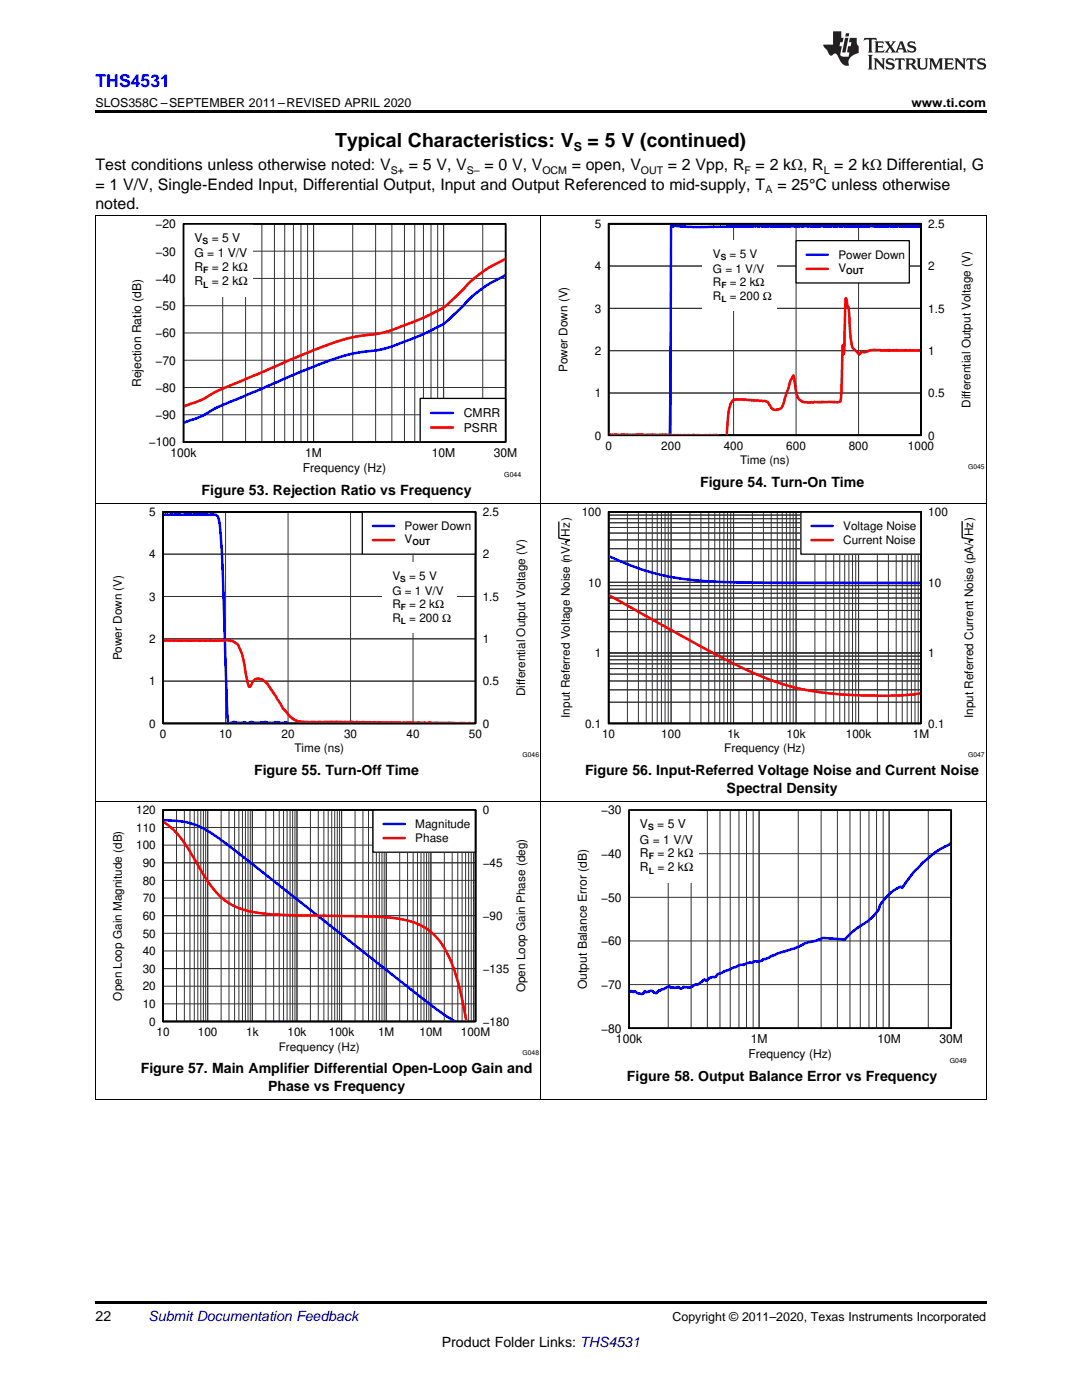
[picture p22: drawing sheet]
<svg xmlns="http://www.w3.org/2000/svg" width="216mm" height="279mm" viewBox="0 0 216 279" stroke-linecap="round" stroke-linejoin="round" font-family="sans-serif">
<defs><g id="words">
<g font-size="3.9">
<text x="66.9" y="29.3">Typical Characteristics: V</text>
<text x="117.3" y="29.3">= 5 V (continued)</text>
</g>
<text font-size="3.5" fill="#00f" x="19" y="17.3">THS4531</text>
<g font-size="3.2">
<text x="19" y="34">Test conditions unless otherwise noted: V</text>
<text x="81.6" y="34">= 5 V, V</text>
<text x="96.7" y="34">= 0 V, V</text>
<text x="114.1" y="34">= open, V</text>
<text x="133.3" y="34">= 2 Vpp, R = 2 kΩ, R = 2 kΩ Differential, G</text>
<text x="19" y="37.9">= 1 V/V, Single-Ended Input, Differential Output, Input and Output Referenced to mid-supply, T</text>
<text x="19" y="41.8">noted.</text>
<text x="155.1" y="37.9">= 25°C unless otherwise</text>
</g>
<g font-size="2.8">
<text x="40.2" y="98.8">Figure 53. Rejection Ratio vs Frequency</text>
<text x="139.7" y="97.2">Figure 54. Turn-On Time</text>
<text x="50.7" y="154.7">Figure 55. Turn-Off Time</text>
<text x="116.7" y="154.7">Figure 56. Input-Referred Voltage Noise and Current Noise</text>
<text x="145" y="158.3">Spectral Density</text>
<text x="28.1" y="214.2">Figure 57. Main Amplifier Differential Open-Loop Gain and</text>
<text x="125.1" y="215.8">Figure 58. Output Balance Error vs Frequency</text>
<text x="53.5" y="217.7">Phase vs Frequency</text>
<text x="19" y="263.6">22</text>
<text x="88.2" y="268.9">Product Folder Links: THS4531</text>
</g>
<text font-size="2.8" fill="#0000c8" x="29.6" y="263.6">Submit Documentation Feedback</text>
<g font-size="2.5">
<text x="19" y="21.4">SLOS358C –SEPTEMBER 2011–REVISED APRIL 2020</text>
<text x="181.9" y="21.4">www.ti.com</text>
<text x="114.5" y="30.1">S</text>
<text x="134.2" y="263.6">Copyright © 2011–2020, Texas Instruments Incorporated</text>
</g>
<g font-size="2.4">
<text x="31" y="45.6">−20</text>
<text x="31" y="51">−30</text>
<text x="38.8" y="48.2">V</text>
<text x="38.8" y="51.4">G = 1 V/V</text>
<text x="42.2" y="48.2">= 5 V</text>
<text x="31" y="56.4">−40</text>
<text x="38.8" y="54">R</text>
<text x="38.8" y="56.9">R</text>
<text x="42.3" y="54">= 2 kΩ</text>
<text x="42.3" y="56.9">= 2 kΩ</text>
<text x="31" y="61.9">−50</text>
<text x="31" y="67.3">−60</text>
<text x="28.2" y="77.3" transform="rotate(-90 28.2 77.3)">Rejection Ratio (dB)</text>
<text x="31" y="72.8">−70</text>
<text x="31" y="83.6">−90</text>
<text x="31" y="78.2">−80</text>
<text x="92.6" y="83.3">CMRR</text>
<text x="29.7" y="89.1">−100</text>
<text x="92.6" y="86.2">PSRR</text>
<text x="34" y="91.2">100k</text>
<text x="60.4" y="94.2">Frequency (Hz)</text>
<text x="60.9" y="91.2">1M</text>
<text x="86.2" y="91.2">10M</text>
<text x="98.5" y="91.2">30M</text>
<text x="119.9" y="162.5">−30</text>
<text x="127.7" y="165.2">V</text>
<text x="131.1" y="165.2">= 5 V</text>
<text x="119.9" y="171.2">−40</text>
<text x="127.7" y="168.3">G = 1 V/V</text>
<text x="127.7" y="171">R</text>
<text x="127.7" y="173.9">R</text>
<text x="131.2" y="171">= 2 kΩ</text>
<text x="131.2" y="173.9">= 2 kΩ</text>
<text x="119.9" y="179.9">−50</text>
<text x="119.9" y="188.7">−60</text>
<text x="117.1" y="197.4" transform="rotate(-90 117.1 197.4)">Output Balance Error (dB)</text>
<text x="119.9" y="197.4">−70</text>
<text x="119.9" y="206.1">−80</text>
<text x="122.9" y="208.2">100k</text>
<text x="149.8" y="208.2">1M</text>
<text x="175.1" y="208.2">10M</text>
<text x="187.4" y="208.2">30M</text>
<text x="149.3" y="211.2">Frequency (Hz)</text>
</g>
<g font-size="2.3">
<text x="118.7" y="45.5">5</text>
<text x="185.2" y="45.5">2.5</text>
<text x="118.7" y="53.9">4</text>
<text x="142.3" y="51.5">V</text>
<text x="145.6" y="51.5">= 5 V</text>
<text x="167.3" y="51.7">Power Down</text>
<text x="185.2" y="53.9">2</text>
<text x="142.3" y="54.5">G = 1 V/V</text>
<text x="142.3" y="57.1">R</text>
<text x="142.3" y="59.9">R</text>
<text x="145.6" y="57.1">= 2 kΩ</text>
<text x="145.6" y="59.9">= 200 Ω</text>
<text x="167.3" y="54.3">V</text>
<text x="118.7" y="62.4">3</text>
<text x="185.2" y="62.4">1.5</text>
<text x="118.7" y="70.8">2</text>
<text x="185.2" y="70.8">1</text>
<text x="113.2" y="74.3" transform="rotate(-90 113.2 74.3)">Power Down (V)</text>
<text x="118.7" y="79.3">1</text>
<text x="185.2" y="79.3">0.5</text>
<text x="193.7" y="81.4" transform="rotate(-90 193.7 81.4)">Differential Output Voltage (V)</text>
<text x="118.7" y="87.7">0</text>
<text x="120.8" y="89.8">0</text>
<text x="132" y="89.8">200</text>
<text x="144.4" y="89.8">400</text>
<text x="156.9" y="89.8">600</text>
<text x="169.4" y="89.8">800</text>
<text x="181.2" y="89.8">1000</text>
<text x="185.2" y="87.7">0</text>
<text x="147.7" y="92.7">Time (ns)</text>
<text x="29.8" y="103">5</text>
<text x="80.7" y="105.8">Power Down</text>
<text x="96.3" y="103">2.5</text>
<text x="116.1" y="103">100</text>
<text x="168.3" y="105.8">Voltage Noise</text>
<text x="185.2" y="103">100</text>
<text x="29.8" y="111.4">4</text>
<text x="80.7" y="108.4">V</text>
<text x="96.3" y="111.4">2</text>
<text x="168.3" y="108.6">Current Noise</text>
<text x="29.8" y="119.9">3</text>
<text x="78.3" y="118.8">G = 1 V/V</text>
<text x="78.3" y="115.7">V</text>
<text x="81.6" y="115.7">= 5 V</text>
<text x="96.3" y="119.9">1.5</text>
<text x="117.4" y="117.1">10</text>
<text x="185.2" y="117.1">10</text>
<text x="78.3" y="124.2">R</text>
<text x="78.3" y="121.4">R</text>
<text x="81.7" y="124.2">= 200 Ω</text>
<text x="81.7" y="121.4">= 2 kΩ</text>
<text x="24.3" y="131.8" transform="rotate(-90 24.3 131.8)">Power Down (V)</text>
<text x="29.8" y="128.3">2</text>
<text x="96.3" y="128.3">1</text>
<text x="118.7" y="131.1">1</text>
<text x="185.2" y="131.1">1</text>
<text x="29.8" y="136.8">1</text>
<text x="96.3" y="136.8">0.5</text>
<text x="104.8" y="138.9" transform="rotate(-90 104.8 138.9)">Differential Output Voltage (V)</text>
<text x="113.7" y="143.2" transform="rotate(-90 113.7 143.2)">Input Referred Voltage Noise (nV/ Hz)</text>
<text x="194.2" y="143.3" transform="rotate(-90 194.2 143.3)">Input Referred Current Noise (pA/ Hz)</text>
<text x="29.8" y="145.2">0</text>
<text x="31.9" y="147.3">0</text>
<text x="43.7" y="147.3">10</text>
<text x="56.2" y="147.3">20</text>
<text x="68.6" y="147.3">30</text>
<text x="81.1" y="147.3">40</text>
<text x="93.6" y="147.3">50</text>
<text x="96.3" y="145.2">0</text>
<text x="116.7" y="145.2">0.1</text>
<text x="120.1" y="147.3">10</text>
<text x="132" y="147.3">100</text>
<text x="145.1" y="147.3">1k</text>
<text x="157" y="147.3">10k</text>
<text x="168.8" y="147.3">100k</text>
<text x="182.2" y="147.3">1M</text>
<text x="185.2" y="145.2">0.1</text>
<text x="58.8" y="150.2">Time (ns)</text>
<text x="144.5" y="150.2">Frequency (Hz)</text>
<text x="27.2" y="166">110</text>
<text x="27.2" y="162.5">120</text>
<text x="82.9" y="165.3">Magnitude</text>
<text x="96.3" y="162.5">0</text>
<text x="27.2" y="169.5">100</text>
<text x="28.5" y="173">90</text>
<text x="82.9" y="168.1">Phase</text>
<text x="96.3" y="173">−45</text>
<text x="28.5" y="176.5">80</text>
<text x="28.5" y="183.6">60</text>
<text x="28.5" y="180.1">70</text>
<text x="96.3" y="183.6">−90</text>
<text x="28.5" y="190.6">40</text>
<text x="28.5" y="187.1">50</text>
<text x="28.5" y="197.7">20</text>
<text x="28.5" y="194.1">30</text>
<text x="96.3" y="194.1">−135</text>
<text x="24.3" y="199.7" transform="rotate(-90 24.3 199.7)">Open Loop Gain Magnitude (dB)</text>
<text x="28.5" y="201.2">10</text>
<text x="104.8" y="198.1" transform="rotate(-90 104.8 198.1)">Open Loop Gain Phase (deg)</text>
<text x="29.8" y="204.7">0</text>
<text x="31.2" y="206.8">10</text>
<text x="39.5" y="206.8">100</text>
<text x="49.1" y="206.8">1k</text>
<text x="55.6" y="209.7">Frequency (Hz)</text>
<text x="57.4" y="206.8">10k</text>
<text x="65.6" y="206.8">100k</text>
<text x="75.4" y="206.8">1M</text>
<text x="83.7" y="206.8">10M</text>
<text x="92" y="206.8">100M</text>
<text x="96.3" y="204.7">−180</text>
</g>
<g font-size="2.1">
<text x="78" y="34.6">S+</text>
<text x="93.1" y="34.6">S–</text>
<text x="108.2" y="34.6">OCM</text>
<text x="127.9" y="34.6">OUT</text>
<text x="148.6" y="34.6">F</text>
<text x="164.4" y="34.6">L</text>
<text x="152.7" y="38.5">A</text>
</g>
<g font-size="1.7">
<text x="40.4" y="48.7">S</text>
<text x="143.8" y="51.9">S</text>
<text x="40.5" y="54.5">F</text>
<text x="40.5" y="57.4">L</text>
<text x="144" y="57.5">F</text>
<text x="168.9" y="54.7">OUT</text>
<text x="144" y="60.3">L</text>
<text x="82.3" y="108.8">OUT</text>
<text x="79.9" y="116.1">S</text>
<text x="80" y="124.6">L</text>
<text x="80" y="121.8">F</text>
<text x="129.3" y="165.6">S</text>
<text x="129.4" y="171.5">F</text>
<text x="129.4" y="174.4">L</text>
</g>
<g font-size="1.4">
<text x="100.6" y="95.1">G044</text>
<text x="189.5" y="212.1">G049</text>
</g>
<g font-size="1.3">
<text x="193.2" y="93.6">G045</text>
<text x="104.3" y="151.1">G046</text>
<text x="193.2" y="151.1">G047</text>
<text x="104.3" y="210.6">G048</text>
</g>
</g></defs>
<path d="M19 259.7h177.8v.5h-177.8z" fill="#000"/>
<path d="M19.1 160v59.5M107.9 160v59.5M196.8 160v59.5M19 219.4h177.8" fill="none" stroke="#000" stroke-width=".2"/>
<path d="M125.5 161.7h64.3v43.5h-64.3z" fill="none" stroke="#000" stroke-width=".26"/>
<g fill="none" stroke="#333" stroke-width=".2">
<path d="M125.5 161.7h64.3v43.5h-64.3zM125.5 179.1h64.3M125.5 170.4h64.3M133.3 161.7v43.5M137.9 161.7v43.5M141.1 161.7v43.5M143.7 161.7v43.5M145.7 161.7v43.5M147.5 161.7v43.5M149 161.7v43.5M150.3 161.7v43.5M151.5 161.7v43.5"/>
<path d="M159.3 161.7v43.5M163.8 161.7v43.5M167.1 161.7v43.5M169.6 161.7v43.5M171.7 161.7v43.5M173.4 161.7v43.5M174.9 161.7v43.5M176.2 161.7v43.5M177.4 161.7v43.5M185.2 161.7v43.5M125.5 196.5h64.3M125.5 187.8h64.3"/>
</g>
<path d="M189.8 168.2l-.2 .2a24.8 24.8 0 0 0-9.6 8.8l-.2-.3a9.3 9.3 0 0 0-4.2 3.7 4.2 4.2 0 0 1-1.3 2.2l-1 .9a18.2 18.2 0 0 0-4.7 3.8l-4.4-.3-1.3 .5-2.3 .6a19.5 19.5 0 0 1-5 1.8l-1.8 .7-1 .6-.6 .1-.2 .3-.8 .1a1.31 1.31 0 0 0-1.3 .3l-.2-.1-.8 .2a.96 .96 0 0 1-1.1 .3l-4.6 1.8-.6 .6h-.5a1.13 1.13 0 0 0-1 .7h-.3l-.2-.2-.8 .6a.9 .9 0 0 1-1 .4l-.3 .1a2.11 2.11 0 0 1-2.1 .3l-.5 .4-.5-.3-1.6 .1-.2-.3-1.1 .6-1 .2-.3 .4a.68 .68 0 0 1-1-.2l-.3-.1-1 .3-.3-.2-.2 .5-.3 .1-.8-.1-.7-.5-.3 .2-.3-.2h-.2l-.3 .3" fill="none" stroke="#00f" stroke-width=".52"/>
<path d="M125.5 161.7h13.9v14.5h-13.9z" fill="#fff"/>
<path d="M125.5 161.7h64.3v43.5h-64.3z" fill="none" stroke="#000" stroke-width=".35"/>
<path d="M32.5 161.6h62.4v42.3h-62.4z" fill="none" stroke="#000" stroke-width=".25"/>
<g fill="none" stroke="#333" stroke-width=".2">
<path d="M32.5 161.6h62.4v42.3h-62.4zM32.5 179.2h62.4M32.5 175.7h62.4M32.5 172.2h62.4M32.5 168.7h62.4M32.5 165.1h62.4M35.2 161.6v42.3M36.8 161.6v42.3M37.9 161.6v42.3M38.8 161.6v42.3M39.5 161.6v42.3M40.1 161.6v42.3"/>
<path d="M40.6 161.6v42.3M41 161.6v42.3M41.4 161.6v42.3M44.1 161.6v42.3M45.7 161.6v42.3M46.8 161.6v42.3M47.7 161.6v42.3M48.4 161.6v42.3M49 161.6v42.3M49.5 161.6v42.3M49.9 161.6v42.3M50.4 161.6v42.3"/>
<path d="M53 161.6v42.3M54.6 161.6v42.3M55.7 161.6v42.3M56.6 161.6v42.3M57.3 161.6v42.3M57.9 161.6v42.3M58.4 161.6v42.3M58.9 161.6v42.3M59.3 161.6v42.3M61.9 161.6v42.3M63.5 161.6v42.3M64.6 161.6v42.3"/>
<path d="M65.5 161.6v42.3M66.2 161.6v42.3M66.8 161.6v42.3M67.3 161.6v42.3M67.8 161.6v42.3M68.2 161.6v42.3M70.8 161.6v42.3M72.4 161.6v42.3M73.5 161.6v42.3M74.4 161.6v42.3M75.1 161.6v42.3M75.7 161.6v42.3"/>
<path d="M76.2 161.6v42.3M76.7 161.6v42.3M77.1 161.6v42.3M79.8 161.6v42.3M81.3 161.6v42.3M82.4 161.6v42.3M83.3 161.6v42.3M84 161.6v42.3M84.6 161.6v42.3M85.1 161.6v42.3M85.6 161.6v42.3M86 161.6v42.3"/>
<path d="M88.7 161.6v42.3M90.2 161.6v42.3M91.3 161.6v42.3M92.2 161.6v42.3M92.9 161.6v42.3M93.5 161.6v42.3M94 161.6v42.3M94.5 161.6v42.3M32.5 196.8h62.4M32.5 193.3h62.4M32.5 189.8h62.4M32.5 186.3h62.4"/>
<path d="M32.5 182.7h62.4M32.5 200.3h62.4"/>
</g>
<path d="M32.5 163.7l2.7 .1 2.2 .4a20.9 20.9 0 0 1 8.1 4.4l39.1 30.9 3.8 2.9 2.6 1.5" fill="none" stroke="#00f" stroke-width=".5"/>
<path d="M32.5 164a17.5 17.5 0 0 1 6.1 7l.8 1.6a20.6 20.6 0 0 0 6.1 7.5 20 20 0 0 0 10 2.4l19.1 .4 4 .3 2.7 .5a11.5 11.5 0 0 1 8.2 7.2 50.7 50.7 0 0 1 3.6 13" fill="none" stroke="#f00" stroke-width=".5"/>
<path d="M74.4 161.6h20.5v8.5h-20.5z" fill="#fff"/>
<path d="M32.5 102.1h62.4v42.3h-62.4zM74.4 161.6h20.5v8.5h-20.5z" fill="none" stroke="#000" stroke-width=".25"/>
<path d="M32.5 102.7h8.9a3 3 0 0 1 2 .3l.2 .6a128.6 128.6 0 0 1 1 16.5l.8 22.8 .1 1.5 .6-.1a1.26 1.26 0 0 1 1.3-.1h.9a.9 .9 0 0 1 1 .1h.3a1.26 1.26 0 0 1 1.3-.1l2.2-.1a4.1 4.1 0 0 0 2.3 0l.8 .2 .9-.1 .5 .2M59 144.4h.9M60.1 144.4h.1M61 144.4h.5M61.5 144.4h.6M63.2 144.4h.1M64.3 144.4h.1M64.5 144.4h1.1M66.5 144.4h.5M94.8 144.4l-24.2-.1-3.4 .1M76.5 164.4h4.3" fill="none" stroke="#00f" stroke-width=".5"/>
<path d="M32.5 127.9l12.3-.1a3.9 3.9 0 0 1 2.3 .6 3.8 3.8 0 0 1 1.2 2l1.2 6.2 .2 .5 .3-.2a1.82 1.82 0 0 1 1.2-1.5 2.99 2.99 0 0 1 2.8 2.1l1.6 2.3 .9 1.6 .5 .5a4.3 4.3 0 0 0 3.1 2.2l3.7-.1 .8 .2 1.6-.2 .8 .2 .2-.2 2.4 .1 .6-.1 .9 .2 .1-.2 .7 .2 .5-.1 2.2 .1 1.2-.1 .1 .2 6.3-.1 .2 .1 1.1-.1 1.9 .1 .3-.1 .6 .1 3.5-.1 1.2 .2h3.8M76.5 167.3h4.3" fill="none" stroke="#f00" stroke-width=".5"/>
<path d="M32.5 161.6h62.4v42.3h-62.4z" fill="none" stroke="#000" stroke-width=".34"/>
<path d="M19.1 100.5v59.5M107.9 100.5v59.5M196.8 100.5v59.5M19 160h177.8" fill="none" stroke="#000" stroke-width=".2"/>
<path d="M32.5 102.1h62.4v42.3h-62.4zM32.5 119h62.4M32.5 110.6h62.4M45 102.1v42.3M57.5 102.1v42.3M69.9 102.1v42.3M82.4 102.1v42.3M32.5 135.9h62.4M32.5 127.5h62.4" fill="none" stroke="#333" stroke-width=".2"/>
<path d="M72.3 102.1h22.6v8.5h-22.6z" fill="#fff"/>
<path d="M72.3 102.1h22.6v8.5h-22.6z" fill="none" stroke="#000" stroke-width=".25"/>
<path d="M74.4 105h4.2" fill="none" stroke="#00f" stroke-width=".5"/>
<path d="M74.4 107.8h4.2" fill="none" stroke="#f00" stroke-width=".5"/>
<path d="M76.2 112.3h14.9v14.1h-14.9z" fill="#fff"/>
<path d="M32.5 102.1h62.4v42.3h-62.4z" fill="none" stroke="#000" stroke-width=".34"/>
<path d="M111.5 104.2v3.2l2.2 .4-.9 .3 .2 .3M121.4 102.1h62.4v42.3h-62.4zM192 104.1v3.2l2.2 .4-.9 .3 .2 .3" fill="none" stroke="#000" stroke-width=".25"/>
<g fill="none" stroke="#333" stroke-width=".2">
<path d="M121.4 102.1h62.4v42.3h-62.4zM121.4 119.3h62.4M121.4 118.4h62.4M121.4 117.6h62.4M121.4 116.9h62.4M121.4 116.2h62.4M121.4 112h62.4M121.4 109.5h62.4M121.4 107.8h62.4M121.4 106.4h62.4M121.4 105.3h62.4M121.4 104.3h62.4"/>
<path d="M121.4 103.5h62.4M121.4 102.8h62.4M125.2 102.1v42.3M127.4 102.1v42.3M128.9 102.1v42.3M130.2 102.1v42.3M131.1 102.1v42.3M132 102.1v42.3M132.7 102.1v42.3M133.3 102.1v42.3M133.9 102.1v42.3M137.7 102.1v42.3"/>
<path d="M139.9 102.1v42.3M141.4 102.1v42.3M142.6 102.1v42.3M143.6 102.1v42.3M144.4 102.1v42.3M145.2 102.1v42.3M145.8 102.1v42.3M146.4 102.1v42.3M150.1 102.1v42.3M152.3 102.1v42.3M153.9 102.1v42.3M155.1 102.1v42.3"/>
<path d="M156.1 102.1v42.3M156.9 102.1v42.3M157.6 102.1v42.3M158.3 102.1v42.3M158.8 102.1v42.3M162.6 102.1v42.3M164.8 102.1v42.3M166.4 102.1v42.3M167.6 102.1v42.3M168.6 102.1v42.3M169.4 102.1v42.3M170.1 102.1v42.3"/>
<path d="M170.7 102.1v42.3M171.3 102.1v42.3M175.1 102.1v42.3M177.3 102.1v42.3M178.8 102.1v42.3M180 102.1v42.3M181 102.1v42.3M181.9 102.1v42.3M182.6 102.1v42.3M183.2 102.1v42.3M121.4 137.7h62.4M121.4 135.9h62.4"/>
<path d="M121.4 134.5h62.4M121.4 133.4h62.4M121.4 132.5h62.4M121.4 131.7h62.4M121.4 130.9h62.4M121.4 130.3h62.4M121.4 126.1h62.4M121.4 123.6h62.4M121.4 121.8h62.4M121.4 120.5h62.4M121.4 140.1h62.4"/>
</g>
<path d="M121.4 110.9l4.7 2.1 4.4 1.4 4 .9 4.4 .5 10.6 .5 34.3 .1v.1" fill="none" stroke="#00f" stroke-width=".5"/>
<path d="M121.4 118.7l22.8 12.6 6.5 3.2 5.3 2 5.7 1.4 6.2 .7 9.7 .2 3.7-.1 2.5-.4" fill="none" stroke="#f00" stroke-width=".5"/>
<path d="M159.8 102.1h24v8.5h-24z" fill="#fff"/>
<path d="M159.8 102.1h24v8.5h-24z" fill="none" stroke="#000" stroke-width=".25"/>
<path d="M161.9 105h4.2" fill="none" stroke="#00f" stroke-width=".5"/>
<path d="M161.9 107.8h4.2" fill="none" stroke="#f00" stroke-width=".5"/>
<path d="M121.4 102.1h62.4v42.3h-62.4z" fill="none" stroke="#000" stroke-width=".34"/>
<path d="M19.1 43v57.5M107.9 43v57.5M196.8 43v57.5M19 100.5h177.8" fill="none" stroke="#000" stroke-width=".2"/>
<path d="M36.6 44.7h64.3v43.5h-64.3z" fill="none" stroke="#000" stroke-width=".26"/>
<g fill="none" stroke="#333" stroke-width=".2">
<path d="M36.6 44.7h64.3v43.5h-64.3zM36.6 55.6h64.3M36.6 50.1h64.3M44.4 44.7v43.5M49 44.7v43.5M52.2 44.7v43.5M54.8 44.7v43.5M56.8 44.7v43.5M58.6 44.7v43.5M60.1 44.7v43.5M61.4 44.7v43.5M62.6 44.7v43.5"/>
<path d="M70.4 44.7v43.5M74.9 44.7v43.5M78.2 44.7v43.5M80.7 44.7v43.5M82.8 44.7v43.5M84.5 44.7v43.5M86 44.7v43.5M87.3 44.7v43.5M88.5 44.7v43.5M96.3 44.7v43.5M36.6 77.3h64.3M36.6 71.9h64.3"/>
<path d="M36.6 66.5h64.3M36.6 61h64.3M36.6 82.8h64.3"/>
</g>
<path d="M100.9 54.9l-1.5 .8a24.1 24.1 0 0 0-7.8 6.1 14.8 14.8 0 0 1-4.9 3.8l-3.1 1.5-5.7 2.2-2.4 .6-5.1 .7-5 1.5-7.2 2.9-15.3 6.5a22.9 22.9 0 0 1-6.3 2.9" fill="none" stroke="#00f" stroke-width=".52"/>
<path d="M100.9 51.6l-1.5 .8a24.1 24.1 0 0 0-7.8 6.1 14.8 14.8 0 0 1-4.9 3.8l-2.9 1.4-5.9 2.3-2.4 .6-5.1 .7-5 1.5-7 2.8-15.5 6.7a22.7 22.7 0 0 1-6.3 2.8" fill="none" stroke="#f00" stroke-width=".52"/>
<path d="M83.8 79.5h17.1v8.7h-17.1z" fill="#fff"/>
<path d="M83.8 79.5h17.1v8.7h-17.1z" fill="none" stroke="#000" stroke-width=".26"/>
<path d="M86 82.4h4.4" fill="none" stroke="#00f" stroke-width=".52"/>
<path d="M86 85.3h4.4" fill="none" stroke="#f00" stroke-width=".52"/>
<path d="M36.6 44.7h13.9v14.5h-13.9z" fill="#fff"/>
<path d="M36.6 44.7h64.3v43.5h-64.3z" fill="none" stroke="#000" stroke-width=".35"/>
<path d="M121.4 44.6h62.4v42.3h-62.4z" fill="none" stroke="#000" stroke-width=".25"/>
<path d="M121.4 44.6h62.4v42.3h-62.4zM121.4 53.1h62.4M133.9 44.6v42.3M146.4 44.6v42.3M158.8 44.6v42.3M171.3 44.6v42.3M121.4 78.4h62.4M121.4 70h62.4M121.4 61.5h62.4" fill="none" stroke="#333" stroke-width=".2"/>
<path d="M183.7 45.2l-28.5-.1-16.8 .3-3.2-.3-.7-.2-.2 .3-.3-.6h-.1l-.2 42.2h-12.3" fill="none" stroke="#00f" stroke-width=".5"/>
<path d="M183.7 69.9l-4.4 .1-.4-.2-1.3 .2-.2-.2-.1 .2-.2-.1-.5 .1-1.8-.1a3.5 3.5 0 0 0-2.1 .4h-.3a.71 .71 0 0 0-1 .5l-1-1.1a.93 .93 0 0 1-.5-.9l-.2-1.7-.4-5.8-.1 .1-.4-1.9-.1 .1-.2 10.7-.2 .4-.1-1.9-.5 11.4-.5 .1h-5.6a2.23 2.23 0 0 1-2.4-.9l-.4-1.2-.5-3.3a6.4 6.4 0 0 0-1.1 2.8l-.5 1.4a4 4 0 0 1-1 2.4l-.3 .2-.3-.1a1.18 1.18 0 0 1-1.6-.9 1.61 1.61 0 0 0-1.9-.7l-2.2-.1-.8-.2h-1.7a.78 .78 0 0 0-1 .7l-.5 1.8-.4 4.7M121.4 86.7l11.1 .1 .3-.1 1 .1v.1M134.2 86.9l.2-.1h4.1l4.3 .1 .1-.1 .4 .1" fill="none" stroke="#f00" stroke-width=".5"/>
<path d="M158.8 48h22.6v8.5h-22.6z" fill="#fff"/>
<path d="M158.8 48h22.6v8.5h-22.6z" fill="none" stroke="#000" stroke-width=".25"/>
<path d="M161 50.8h4.2" fill="none" stroke="#00f" stroke-width=".5"/>
<path d="M161 53.7h4.2" fill="none" stroke="#f00" stroke-width=".5"/>
<path d="M140.1 48h15v14.1h-15z" fill="#fff"/>
<path d="M121.4 44.6h62.4v42.3h-62.4z" fill="none" stroke="#000" stroke-width=".34"/>
<path d="M19 43h177.8" fill="none" stroke="#000" stroke-width=".2"/>
<path d="M19 22h177.8v.5h-177.8z" fill="#000"/>
<g fill="#231f20">
<path d="M172.5 7.6l-.1 .5 .4-.2h.6v.1v2.1l-.2 .4h.9l-.2-.4v-2.1l.1-.1h.5l.5 .2-.2-.5zM174.5 8.3l.2 .3v1.5l-.2 .4h1.8l.2-.6a1.04 1.04 0 0 1-1.3 .2v-.7h.6l.3 .2v-.6l-.3 .2h-.6v-.6l.8-.1 .4 .3-.2-.5zM176.5 8.3l.9 1.1-.9 1.1h.8l-.2-.2 .4-.7 .5 .7-.2 .2h1.5l-.2-.2 .2-.4h.9l.1 .4-.2 .2h1l-.3-.3-.7-1.9h-.5l-.9 2-.8-1 .9-1h-.8l.1 .3-.4 .5-.3-.6 .1-.2zM179.7 8.6l.4 1h-.7zM181.3 8.4a.63 .63 0 0 0-.2 .7 .63 .63 0 0 0 .6 .4l.6 .2 .1 .2a.75 .75 0 0 1-.7 .4 .75 .75 0 0 1-.6-.5l.1 .7 .1-.1a1.11 1.11 0 0 0 1.5-.6 1.13 1.13 0 0 0-1.2-.8l-.1-.4a1.04 1.04 0 0 1 1.2 .2l-.2-.5-.2 .1-.4-.2zM173.2 10.9l.2 .4v2.2l-.2 .4h1l-.3-.4v-2.2l.3-.4zM174.3 11.6l.3 .4v1.5l-.3 .4h.8l-.2-.4v-1.3l1.5 1.7v-1.9l.2-.4h-.7l.2 .4v.9l-1.1-1.3zM177 11.8a.62 .62 0 0 0-.2 .7 .62 .62 0 0 0 .6 .4l.6 .1 .1 .3a.76 .76 0 0 1-.7 .3 .76 .76 0 0 1-.7-.4l.2 .7 .1-.1a1.11 1.11 0 0 0 1.5-.6 1.13 1.13 0 0 0-1.2-.8l-.1-.4a1.04 1.04 0 0 1 1.2 .2l-.2-.6-.2 .1-.5-.1zM178.7 11.6l-.2 .6a.61 .61 0 0 1 .8-.3v1.6l-.2 .4h.9l-.2-.4v-1.6a.63 .63 0 0 1 .7 .3l-.1-.6zM180.6 11.6l.3 .4v1.5l-.3 .4h1l-.2-.2-.1-.8 .6 .2a.76 .76 0 0 0 1.2 .7l-1-1a.58 .58 0 0 0 .6-.5 .58 .58 0 0 0-.5-.6zM181.4 11.9h.1a.45 .45 0 0 1 .5 .1 .45 .45 0 0 1 .1 .5l-.8 .2zM182.9 11.6l.2 .2a2.17 2.17 0 0 0 .3 1.9 .99 .99 0 0 0 1.6-.6v-1.1l.2-.4h-.7l.2 .2a1.92 1.92 0 0 1-.2 1.8 .6 .6 0 0 1-.9-.5v-1.1l.2-.4zM185.4 11.6l.2 .4v1.5l-.2 .4h.7l-.2-.4v-1.4l.8 1.8 .8-1.8v1.4l-.2 .4h.9l-.2-.4v-1.5l.2-.4h-.8l-.6 1.5-.6-1.5zM188.4 11.6l.2 .4v1.5l-.2 .4h1.8l.1-.6a1.04 1.04 0 0 1-1.2 .1v-.6h.5l.4 .2v-.6l-.4 .2h-.5v-.7h.8l.3 .3-.1-.6zM190.5 11.6l.2 .4v1.5l-.2 .4h.7l-.2-.4v-1.3l1.5 1.7v-1.9l.2-.4h-.7l.2 .4v.9l-1.1-1.3zM192.9 11.6l-.1 .6a.61 .61 0 0 1 .7-.3l.1 1.6-.3 .4h1l-.3-.4 .1-1.6a.63 .63 0 0 1 .7 .3l-.1-.6zM195.2 11.8a.62 .62 0 0 0-.2 .7 .62 .62 0 0 0 .6 .4l.6 .1 .1 .3a.76 .76 0 0 1-.7 .3 .76 .76 0 0 1-.6-.4l.1 .7 .1-.1a1.11 1.11 0 0 0 1.6-.6 1.13 1.13 0 0 0-1.3-.8l-.1-.4a1.04 1.04 0 0 1 1.2 .2l-.1-.6-.2 .1-.5-.1z"/>
<path d="M166.2 6.3v2.6h-1.9v.4l.8 .9a.91 .91 0 0 0 1 .8 .56 .56 0 0 1 .5-.3 .56 .56 0 0 1 .5 .3l.4 .8a1.53 1.53 0 0 0 1.9 1.2 1.54 1.54 0 0 1 1-2.1l.9-.3v-1.4a1.52 1.52 0 0 1-.4-1.6h-1.3l-.2 .8h.5l-.2 .8h-.5l-.1 1v.2l.4 .1-.2 .8a1.93 1.93 0 0 1-1.6-.3l.3-1.8h-.5l.2-.8h.4l.2-.8h-.4v-1.3zM168.6 7.6l-.6 2.9h.7l.6-2.9zM168.8 6.6l-.1 .7h.6l.2-.7z"/>
</g>
<use href="#words"/>
</svg>
